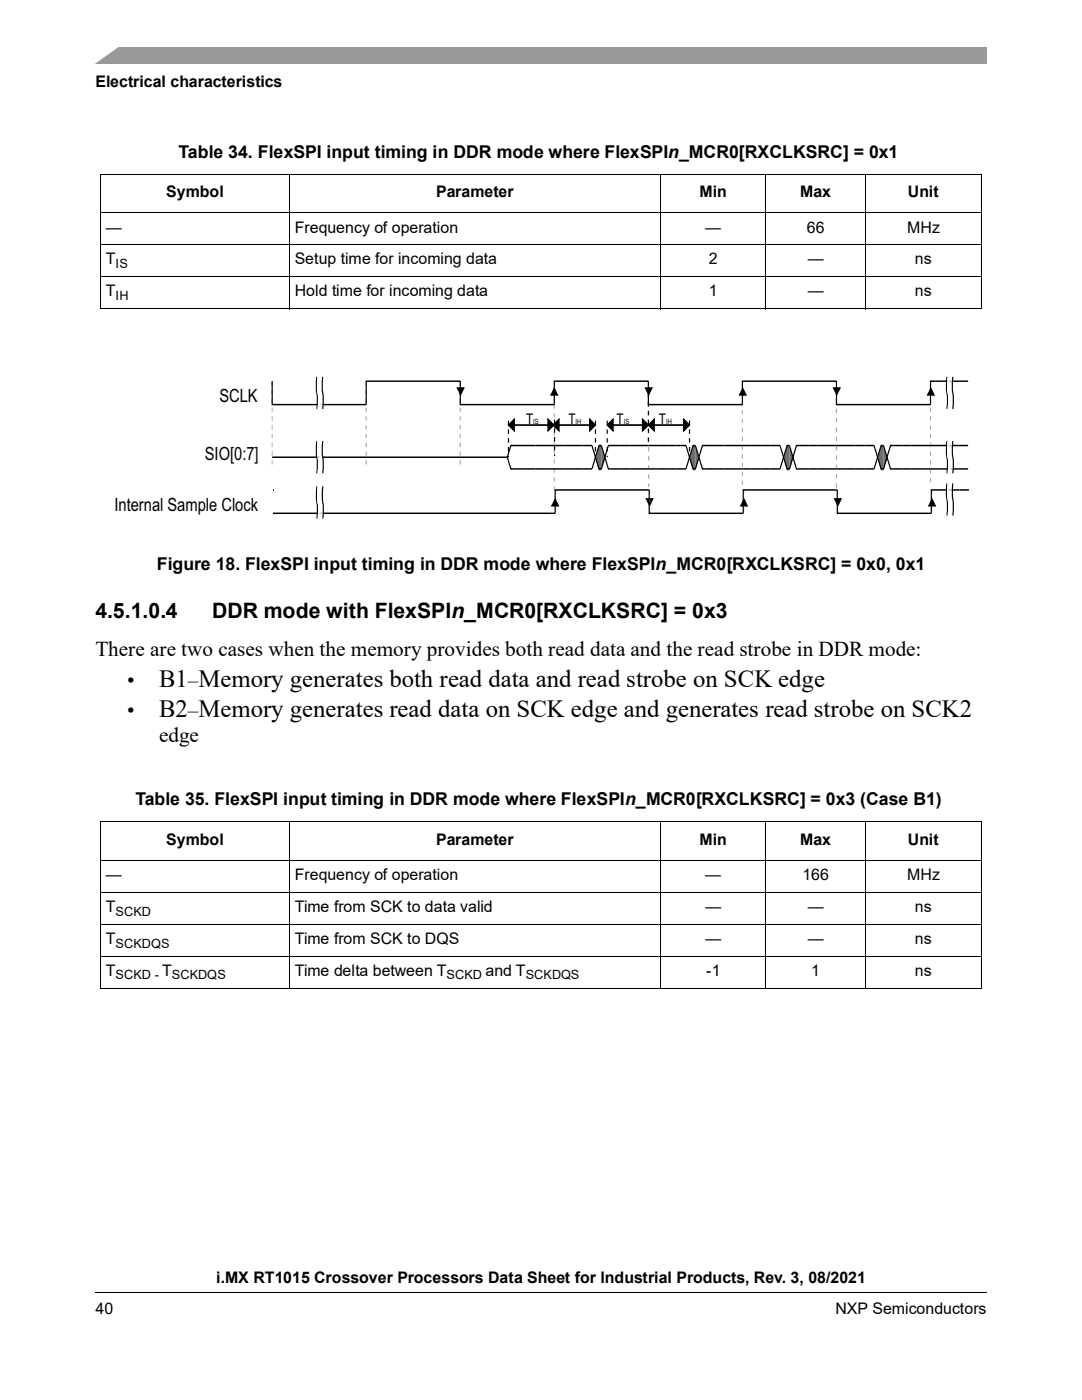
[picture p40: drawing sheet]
<svg xmlns="http://www.w3.org/2000/svg" width="216mm" height="279mm" viewBox="0 0 216 279" stroke-linecap="round" stroke-linejoin="round" font-family="sans-serif">
<defs><g id="words">
<g font-size="4.9">
<text x="31.7" y="137.2">B1 Memory generates both read data and read strobe on SCK edge</text>
<text x="31.7" y="143.2">B2 Memory generates read data on SCK edge and generates read strobe on SCK2</text>
</g>
<g font-size="4.2">
<text x="19" y="123.4">4.5.1.0.4</text>
<text x="42.3" y="123.4">DDR mode with FlexSPIn_MCR0[RXCLKSRC] = 0x3</text>
<text x="19" y="130.8">There are two cases when the memory provides both read data and the read strobe in DDR mode:</text>
<text x="25.4" y="137.2">•</text>
<text x="37.5" y="137.2">–</text>
<text x="25.4" y="143.2">•</text>
<text x="37.5" y="143.2">–</text>
<text x="31.7" y="148.1">edge</text>
</g>
<g font-size="3.6">
<text x="43.8" y="80.2">SCLK</text>
<text x="40.9" y="91.8">SIO[0:7]</text>
<text x="22.8" y="102">Internal Sample Clock</text>
</g>
<g font-size="3.5">
<text x="35.6" y="31.5">Table 34. FlexSPI input timing in DDR mode where FlexSPIn_MCR0[RXCLKSRC] = 0x1</text>
<text x="31.3" y="113.8">Figure 18. FlexSPI input timing in DDR mode where FlexSPIn_MCR0[RXCLKSRC] = 0x0, 0x1</text>
<text x="27" y="160.7">Table 35. FlexSPI input timing in DDR mode where FlexSPIn_MCR0[RXCLKSRC] = 0x3 (Case B1)</text>
</g>
<g font-size="3.2">
<text x="19" y="17.4">Electrical characteristics</text>
<text x="33.2" y="39.4">Symbol</text>
<text x="87" y="39.4">Parameter</text>
<text x="139.6" y="39.4">Min</text>
<text x="159.7" y="39.4">Max</text>
<text x="181.2" y="39.4">Unit</text>
<text x="21.1" y="46.4">—</text>
<text x="58.8" y="46.4">Frequency of operation</text>
<text x="140.7" y="46.4">—</text>
<text x="161" y="46.4">66</text>
<text x="181" y="46.4">MHz</text>
<text x="21.1" y="52.8">T</text>
<text x="58.8" y="52.8">Setup time for incoming data</text>
<text x="141.4" y="52.8">2</text>
<text x="161.2" y="52.8">—</text>
<text x="182.6" y="52.8">ns</text>
<text x="21.1" y="59.1">T</text>
<text x="58.8" y="59.1">Hold time for incoming data</text>
<text x="141.4" y="59.1">1</text>
<text x="161.2" y="59.1">—</text>
<text x="182.6" y="59.1">ns</text>
<text x="33.2" y="168.6">Symbol</text>
<text x="87" y="168.6">Parameter</text>
<text x="139.6" y="168.6">Min</text>
<text x="159.7" y="168.6">Max</text>
<text x="181.2" y="168.6">Unit</text>
<text x="21.1" y="175.6">—</text>
<text x="58.8" y="175.6">Frequency of operation</text>
<text x="140.7" y="175.6">—</text>
<text x="160.1" y="175.6">166</text>
<text x="181" y="175.6">MHz</text>
<text x="21.1" y="182">T</text>
<text x="58.8" y="182">Time from SCK to data valid</text>
<text x="140.7" y="182">—</text>
<text x="161.2" y="182">—</text>
<text x="182.6" y="182">ns</text>
<text x="21.1" y="188.3">T</text>
<text x="58.8" y="188.3">Time from SCK to DQS</text>
<text x="140.7" y="188.3">—</text>
<text x="161.2" y="188.3">—</text>
<text x="182.6" y="188.3">ns</text>
<text x="21.1" y="194.7">T</text>
<text x="32.4" y="194.7">T</text>
<text x="58.8" y="194.7">Time delta between T</text>
<text x="96.9" y="194.7">and T</text>
<text x="140.9" y="194.7">-1</text>
<text x="161.9" y="194.7">1</text>
<text x="182.6" y="194.7">ns</text>
<text x="43.1" y="256.1">i.MX RT1015 Crossover Processors Data Sheet for Industrial Products, Rev. 3, 08/2021</text>
<text x="19" y="262.3">40</text>
<text x="166.7" y="262.3">NXP Semiconductors</text>
</g>
<g font-size="2.9">
<text x="105" y="84.5">T</text>
<text x="113.4" y="84.5">T</text>
<text x="123" y="84.5">T</text>
<text x="131.5" y="84.5">T</text>
</g>
<g font-size="2.5">
<text x="23.1" y="53.6">IS</text>
<text x="23.1" y="59.9">IH</text>
<text x="23.1" y="182.8">SCKD</text>
<text x="23.1" y="189.1">SCKDQS</text>
<text x="23.1" y="195.5">SCKD -</text>
<text x="34.3" y="195.5">SCKDQS</text>
<text x="89.1" y="195.5">SCKD</text>
<text x="104.9" y="195.5">SCKDQS</text>
</g>
<g font-size="1.5">
<text x="106.4" y="84.5">IS</text>
<text x="114.9" y="84.5">IH</text>
<text x="124.5" y="84.5">IS</text>
<text x="132.9" y="84.5">IH</text>
</g>
</g></defs>
<path d="M19 257.8v.2zM196.8 257.8l.1 .2z" fill="#000"/>
<path d="M19 257.9h177.8" fill="none" stroke="#000" stroke-width=".2"/>
<path d="M19 9.5h177.8v3.2h-177.8z" fill="#999"/>
<path d="M17.1 9.2h6.8l-5.4 3.8h-1.4z" fill-rule="evenodd" fill="#fff"/>
<g fill="none" stroke="#000" stroke-width=".2">
<path d="M20 34.8h175.9M20.1 34.9v26.6M57.7 34.7v27M131.8 34.7v27M152.8 34.7v27M172.6 34.7v27M195.8 34.9v26.6M20 42.5h175.9M20 48.9h175.9M20 55.2h175.9M20 61.6h175.9M20 164h175.9"/>
<path d="M20 171.8h175.9M20 178.1h175.9M20.1 164.1v33M57.7 163.9v33.4M131.8 163.9v33.4M152.8 163.9v33.4M172.6 163.9v33.4M195.8 164.1v33M20 184.5h175.9M20 190.8h175.9M20 197.2h175.9"/>
</g>
<g fill="none" stroke="#b2b2b2" stroke-width=".26" stroke-dasharray=".8 .8" stroke-linecap="butt">
<path d="M54.3 76.1v4.6M54.3 76.1v17.5M73.1 76.1v4.6M73.1 76.1v17.5M91.8 76.1v4.6M91.8 76.1v17.5M110.6 76.1v4.6M129.4 76.1v4.6M148.1 76.1v4.6M166.9 76.1v4.6M185.7 76.1v4.6M185.7 79.6v17.5"/>
<path d="M148.1 80.1v17.7"/>
</g>
<path d="M110.6 78.8v19M129.4 78.3v18.9" fill="none" stroke="#b2b2b2" stroke-width=".27" stroke-dasharray=".8 .8" stroke-linecap="butt"/>
<path d="M166.9 77.8v19.9" fill="none" stroke="#b2b2b2" stroke-width=".28" stroke-dasharray=".8 .8" stroke-linecap="butt"/>
<g fill="#6b6b6b">
<path d="M119.5 88.9h.5v5h-.5l-.7-2.4z"/>
<path d="M120 88.9l.7 2.6-.7 2.4z"/>
<path d="M138.3 88.9h.5v5h-.5l-.7-2.4z"/>
<path d="M138.8 88.9l.7 2.6-.7 2.4z"/>
<path d="M157.1 88.9h.4v5h-.4l-.7-2.4z"/>
<path d="M157.5 88.9l.7 2.6-.7 2.4z"/>
<path d="M175.8 88.9h.5v5h-.5l-.7-2.4z"/>
<path d="M176.3 88.9l.7 2.6-.7 2.4z"/>
</g>
<g fill="none" stroke="#000" stroke-width=".26">
<path d="M63.2 75.2a16.2 16.2 0 0 0 .1 4.6l-.1 1.8M64.4 75.2a16.2 16.2 0 0 0 .1 4.6l-.1 1.8M91.1 77.4h1.4l-.7 1.5M110.5 77.4l.7 1.4h-1.4M128.7 77.4h1.4l-.7 1.5M148.1 77.4l.7 1.4h-1.4M166.2 77.4h1.4l-.7 1.5M185.7 77.4l.7 1.4h-1.4M189 75.2a16.2 16.2 0 0 0 .1 4.6l-.1 1.8M190.1 75.2a16.2 16.2 0 0 0 .1 4.6l-.1 1.8M193.2 76.1h-7.5v4.6h-18.8v-4.6h-18.8v4.6h-18.7v-4.6h-18.8v4.6h-18.8v-4.6h-18.7v4.6h-18.8v-4.6M54.3 91.2h46.9"/>
<path d="M54.5 97.8h.1M63.2 88a16.2 16.2 0 0 0 .1 4.6l-.1 1.9M63.2 97.1a16.2 16.2 0 0 0 .2 4.6l-.2 1.8M64.4 88a16.2 16.2 0 0 0 .1 4.6l-.1 1.9M64.4 97.1a16.2 16.2 0 0 0 .1 4.6l-.1 1.8M101.2 91.2l.7 2.4h16.2l1.4-4.7h.5l1.4 4.7h15.5l1.4-4.7h.5l1.4 4.7h15.4l1.5-4.7h.4l1.4 4.7h15.5l1.4-4.7h.5l1.4 4.7h15.5M101.5 84.8l1.1-1.1v2.3zM101.9 84.8h16.4M109.3 83.7l1.2 1.1-1.2 1.2zM110.4 84.8l1.1-1.1v2.3zM110.7 99.5l.7 1.4h-1.4M117.6 83.7l1.2 1.1-1.2 1.2z"/>
<path d="M121.2 84.8l1.1-1.1v2.3zM121.2 84.8h16.3M128.2 83.7l1.2 1.1-1.2 1.2zM128.8 99.6h1.4l-.7 1.4M129.4 84.8l1.1-1.1v2.3zM136.4 83.7l1.2 1.1-1.2 1.2zM148.4 99.5l.7 1.4h-1.4M166.4 99.6h1.4l-.7 1.4M185.9 99.5l.7 1.4h-1.4M189 88a16.2 16.2 0 0 0 .1 4.6l-.1 1.9M189 96.5a16.2 16.2 0 0 0 .1 4.6l-.1 1.8M190.1 88a16.2 16.2 0 0 0 .1 4.6l-.1 1.9"/>
<path d="M190.1 96.5a16.2 16.2 0 0 0 .1 4.6l-.1 1.8M193.2 88.9h-15.5l-1.4 4.7h-.5l-1.4-4.7h-15.5l-1.4 4.7h-.4l-1.5-4.7h-15.4l-1.4 4.7h-.5l-1.4-4.7h-15.5l-1.4 4.7h-.5l-1.4-4.7h-16.2l-.7 2.3M193.3 97.8h-7.5v4.6h-18.7v-4.6h-18.8v4.6h-18.8v-4.6h-18.7v4.6h-56.3"/>
</g>
<g fill="#000">
<path d="M91.1 77.4h1.4l-.7 1.5zM110.5 77.4l.7 1.4h-1.4zM128.7 77.4h1.4l-.7 1.5zM148.1 77.4l.7 1.4h-1.4zM166.2 77.4h1.4l-.7 1.5zM185.7 77.4l.7 1.4h-1.4zM101.5 84.8l1.1-1.1v2.3zM110.4 84.8l1.1-1.1v2.3zM109.3 83.7l1.2 1.1-1.2 1.2zM117.6 83.7l1.2 1.1-1.2 1.2zM121.2 84.8l1.1-1.1v2.3zM128.8 99.6h1.4l-.7 1.4z"/>
<path d="M128.2 83.7l1.2 1.1-1.2 1.2zM129.4 84.8l1.1-1.1v2.3zM136.4 83.7l1.2 1.1-1.2 1.2zM166.4 99.6h1.4l-.7 1.4zM110.7 99.5l.7 1.5h-1.4zM148.4 99.5l.7 1.5h-1.4zM185.9 99.5l.7 1.5h-1.4z"/>
</g>
<path d="M101.5 84v7.2M110.7 83.7v7.3M118.8 84v7.2M121.2 84v7.2M129.4 88.2v-9.8M137.6 84v7.2" fill="none" stroke="#000" stroke-width=".26" stroke-dasharray=".8 .8" stroke-linecap="butt"/>
<path d="M101.9 84.8h16.4M121.2 84.8h16.3" fill="none" stroke="#000" stroke-width=".2"/>
<g fill="none" stroke="#fff" stroke-width=".26">
<path d="M63.5 75.2a16.2 16.2 0 0 0 .1 4.6l-.1 1.8M63.7 75.2a16.2 16.2 0 0 0 .1 4.6l-.1 1.8M63.9 75.2a16.2 16.2 0 0 0 .1 4.6l-.1 1.8M64.2 75.2a16.2 16.2 0 0 0 .1 4.6l-.1 1.8M189.2 75.2a16.2 16.2 0 0 0 .1 4.6l-.1 1.8M189.4 75.2a16.2 16.2 0 0 0 .1 4.6l-.1 1.8M189.7 75.2a16.2 16.2 0 0 0 .1 4.6l-.1 1.8M189.9 75.2a16.2 16.2 0 0 0 .1 4.6l-.1 1.8M63.5 88a16.2 16.2 0 0 0 .1 4.6l-.1 1.9M63.5 97.1a16.2 16.2 0 0 0 .1 4.6l-.1 1.8M63.7 88a16.2 16.2 0 0 0 .1 4.6l-.1 1.9M63.7 97.1a16.2 16.2 0 0 0 .1 4.6l-.1 1.8"/>
<path d="M63.9 88a16.2 16.2 0 0 0 .1 4.6l-.1 1.9M63.9 97.1a16.2 16.2 0 0 0 .2 4.6l-.2 1.8M64.2 88a16.2 16.2 0 0 0 .1 4.6l-.1 1.9M64.2 97.1a16.2 16.2 0 0 0 .1 4.6l-.1 1.8M189.2 88a16.2 16.2 0 0 0 .1 4.6l-.1 1.9M189.2 96.5a16.2 16.2 0 0 0 .1 4.6l-.1 1.8M189.4 88a16.2 16.2 0 0 0 .1 4.6l-.1 1.9M189.4 96.5a16.2 16.2 0 0 0 .1 4.6l-.1 1.8M189.7 88a16.2 16.2 0 0 0 .1 4.6l-.1 1.9M189.7 96.5a16.2 16.2 0 0 0 .1 4.6l-.1 1.8M189.9 88a16.2 16.2 0 0 0 .1 4.6l-.1 1.9M189.9 96.5a16.2 16.2 0 0 0 .1 4.6l-.1 1.8"/>
</g>
<path d="M110.9 97.8v4.6M129.6 97.8v4.6M148.4 97.8v4.6M167.1 97.8v4.6M185.9 97.8v4.6" fill="none" stroke="#b2b2b2" stroke-width=".26" stroke-dasharray=".8 .8" stroke-linecap="butt"/>
<use href="#words"/>
</svg>
